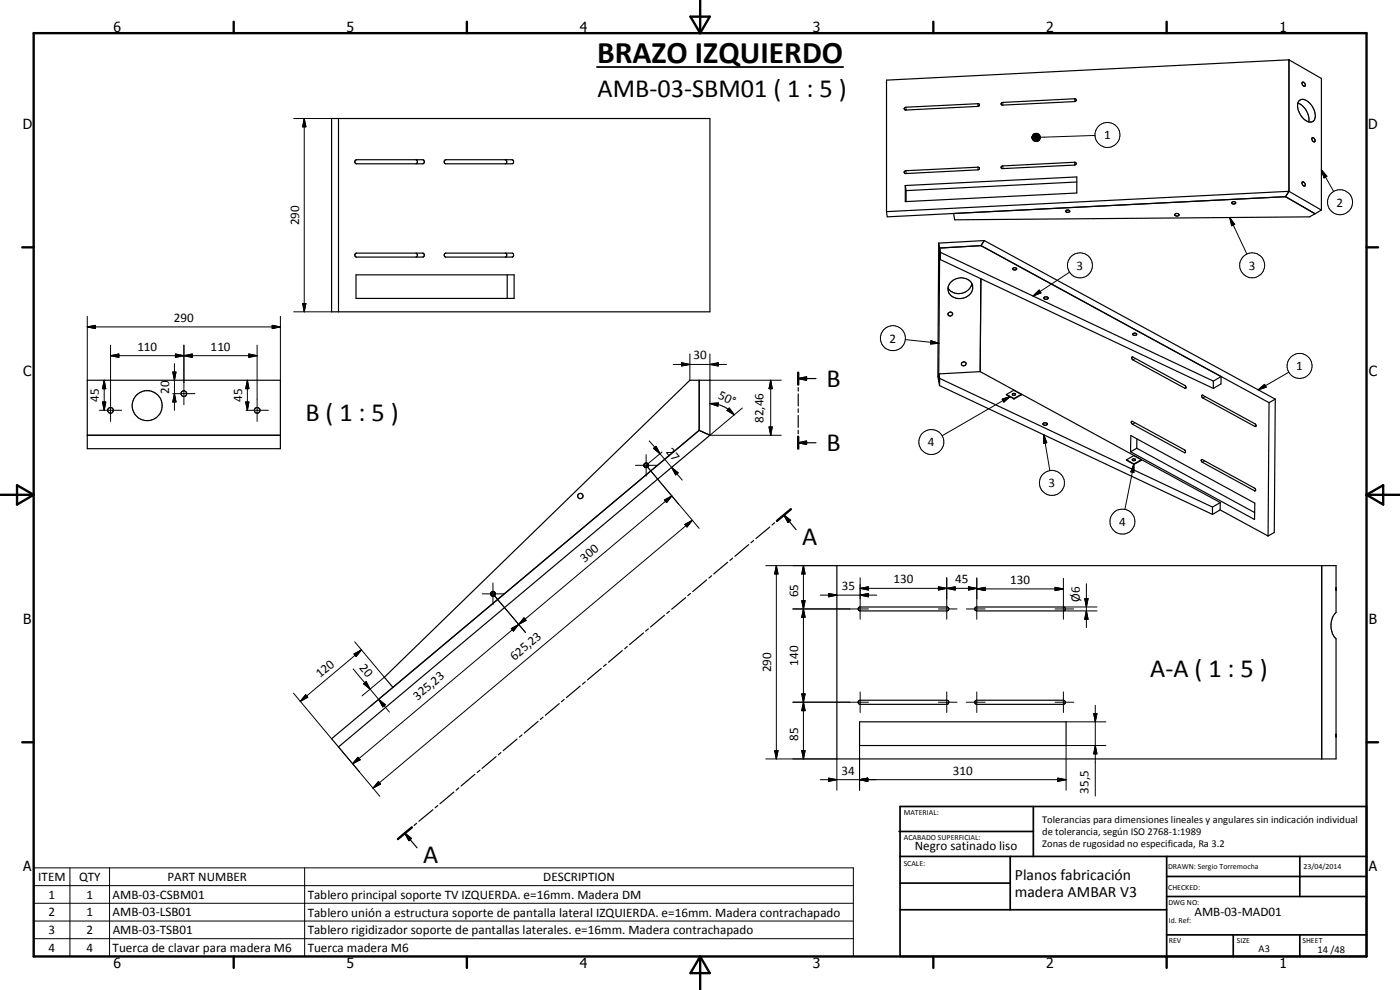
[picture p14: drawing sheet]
<svg xmlns="http://www.w3.org/2000/svg" width="420mm" height="297mm" viewBox="0 0 420 297" stroke-linecap="round" stroke-linejoin="round" font-family="sans-serif">
<defs><g id="words">
<text font-size="9.4" x="179.2" y="18.8">BRAZO IZQUIERDO</text>
<g font-size="7.9">
<text x="179.3" y="29.3">AMB-03-SBM01 ( 1 : 5 )</text>
<text x="248" y="116.1">B</text>
<text x="91.6" y="126.4">B ( 1 : 5 )</text>
<text x="248" y="135.3">B</text>
<text x="240.7" y="163.6">A</text>
<text x="345.2" y="203.1">A-A ( 1 : 5 )</text>
<text x="127" y="259">A</text>
</g>
<g font-size="4.7">
<text x="304.6" y="263.9">Planos fabricación</text>
<text x="304.6" y="269.3">madera AMBAR V3</text>
</g>
<g font-size="4.2">
<text x="34" y="9.6">6</text>
<text x="104" y="9.6">5</text>
<text x="174" y="9.6">4</text>
<text x="244" y="9.6">3</text>
<text x="314" y="9.6">2</text>
<text x="384" y="9.6">1</text>
<text x="6.8" y="38.7">D</text>
<text x="410.6" y="38.7">D</text>
<text x="7" y="112.9">C</text>
<text x="410.8" y="112.9">C</text>
<text x="7" y="187.1">B</text>
<text x="410.8" y="187.1">B</text>
<text x="7" y="261.4">A</text>
<text x="410.8" y="261.4">A</text>
<text x="34" y="290.4">6</text>
<text x="104" y="290.4">5</text>
<text x="174" y="290.4">4</text>
<text x="244" y="290.4">3</text>
<text x="314" y="290.4">2</text>
<text x="384" y="290.4">1</text>
</g>
<g font-size="3.9">
<text x="331.4" y="41.8">1</text>
<text x="401.1" y="62">2</text>
<text x="89.8" y="67.6" transform="rotate(-90 89.8 67.6)">290</text>
<text x="323.1" y="80.9">3</text>
<text x="374.8" y="80.9">3</text>
<text x="52.2" y="96.6">290</text>
<text x="41.2" y="105.2">110</text>
<text x="63.2" y="105.2">110</text>
<text x="208.1" y="107.8">30</text>
<text x="267" y="102.8">2</text>
<text x="389" y="111.1">1</text>
<text x="50.8" y="118.2" transform="rotate(-90 50.8 118.2)">20</text>
<text x="215.3" y="119.4" transform="rotate(25 215.3 119.4)">50°</text>
<text x="29.7" y="120.6" transform="rotate(-90 29.7 120.6)">45</text>
<text x="72.7" y="120.6" transform="rotate(-90 72.7 120.6)">45</text>
<text x="229.2" y="126.9" transform="rotate(-90 229.2 126.9)">82,46</text>
<text x="199.8" y="135.7" transform="rotate(50 199.8 135.7)">27</text>
<text x="278.5" y="133.9">4</text>
<text x="314.7" y="146.2">3</text>
<text x="335.9" y="157.8">4</text>
<text x="175.4" y="168.8" transform="rotate(-40 175.4 168.8)">300</text>
<text x="239.6" y="179.2" transform="rotate(-90 239.6 179.2)">65</text>
<text x="252.7" y="177">35</text>
<text x="268.2" y="175">130</text>
<text x="286.6" y="175">45</text>
<text x="303.1" y="175.2">130</text>
<text x="324.1" y="180.5" transform="rotate(-90 324.1 180.5)">Ø6</text>
<text x="96" y="203.5" transform="rotate(-40 96 203.5)">120</text>
<text x="107.7" y="200.3" transform="rotate(50 107.7 200.3)">20</text>
<text x="154.4" y="198.2" transform="rotate(-40 154.4 198.2)">625,23</text>
<text x="231.4" y="201.7" transform="rotate(-90 231.4 201.7)">290</text>
<text x="239.6" y="199.7" transform="rotate(-90 239.6 199.7)">140</text>
<text x="125.3" y="210.2" transform="rotate(-40 125.3 210.2)">325,23</text>
<text x="239.6" y="222.2" transform="rotate(-90 239.6 222.2)">85</text>
<text x="252.5" y="232.4">34</text>
<text x="285.9" y="232.4">310</text>
<text x="326.6" y="238.1" transform="rotate(-90 326.6 238.1)">35,5</text>
<text x="274.5" y="254.9">Negro satinado liso</text>
<text x="11.5" y="264.3">ITEM</text>
<text x="14.6" y="269.6">1</text>
<text x="23.7" y="264.3">QTY</text>
<text x="26" y="269.6">1</text>
<text x="33.8" y="269.7">AMB-03-CSBM01</text>
<text x="50.2" y="264.3">PART NUMBER</text>
<text x="92.4" y="269.7">Tablero principal soporte TV IZQUERDA. e=16mm. Madera DM</text>
<text x="163.1" y="264.3">DESCRIPTION</text>
<text x="14.6" y="275">2</text>
<text x="26" y="275">1</text>
<text x="33.8" y="275">AMB-03-LSB01</text>
<text x="92.4" y="275">Tablero unión a estructura soporte de pantalla lateral IZQUIERDA. e=16mm. Madera contrachapado</text>
<text x="358.5" y="275">AMB-03-MAD01</text>
<text x="14.6" y="280.3">3</text>
<text x="26" y="280.3">2</text>
<text x="33.8" y="280.3">AMB-03-TSB01</text>
<text x="92.4" y="280.3">Tablero rigidizador soporte de pantallas laterales. e=16mm. Madera contrachapado</text>
<text x="14.6" y="285.6">4</text>
<text x="26" y="285.6">4</text>
<text x="33.8" y="285.7">Tuerca de clavar para madera M6</text>
<text x="92.4" y="285.7">Tuerca madera M6</text>
</g>
<g font-size="3.1">
<text x="312.7" y="246.8">Tolerancias para dimensiones lineales y angulares sin indicación individual</text>
<text x="312.7" y="250.4">de tolerancia, según ISO 2768-1:1989</text>
<text x="312.7" y="254">Zonas de rugosidad no especificada, Ra 3.2</text>
<text x="377.7" y="285.6">A3</text>
<text x="395.4" y="285.9">14 /48</text>
</g>
<g font-size="2.4">
<text x="271.2" y="244.4">MATERIAL:</text>
<text x="271.3" y="252">ACABADO SUPERFICIAL:</text>
<text x="271.2" y="259.7">SCALE:</text>
<text x="350.6" y="260.8">DRAWN: Sergio Torremocha</text>
<text x="391.2" y="260.6">23/04/2014</text>
<text x="350.6" y="267">CHECKED:</text>
<text x="350.6" y="271.4">DWG NO:</text>
<text x="350.8" y="276.9">Id. Ref:</text>
<text x="350.8" y="282.8">REV</text>
<text x="371.2" y="282.9">SIZE</text>
<text x="390.9" y="282.9">SHEET</text>
</g>
</g></defs>
<g fill="none" stroke="#000" stroke-width=".35">
<path d="M386.8 17.9v39.5M386.8 17.9l9.8 5.6v39.5M386.8 17.9l-120.7 6.1v39.5M99.5 35.6h113.6v58h-113.6zM101.6 35.6v58M271.4 32.4l.5-.2 21.5-1.1 .6 .3-.6 .5-21.5 1.1-.5-.2zM300.5 30.9l.4-.2 21.6-1.1 .5 .4-.5 .5-21.6 1-.4-.1zM389.5 31a5.3 5.3 0 0 1 3.3 5.6M389.8 30.3a1.91 1.91 0 0 1 2.9 .3 4.8 4.8 0 0 1 1.6 5.6 2.2 2.2 0 0 1-3.2-.7 4.6 4.6 0 0 1-1.3-5.2zM390.9 24.7a.67 .67 0 0 1 .8 .4 .67 .67 0 0 1-.3 .8 .97 .97 0 0 1-.5-1.2zM106.6 48.2l.4-.3h19.9a.65 .65 0 0 1 .4 .6 .65 .65 0 0 1-.4 .6h-19.9l-.5-.4zM124.8 47.9a.64 .64 0 0 1 .5 .6 .64 .64 0 0 1-.5 .6"/>
<path d="M133.4 48.2l.4-.3h19.9a.65 .65 0 0 1 .4 .6 .65 .65 0 0 1-.4 .6h-19.9l-.4-.2zM151.6 47.9a.65 .65 0 0 1 .5 .6 .65 .65 0 0 1-.5 .6M271.4 51.5l.5-.3 21.5-1 .6 .3-.6 .5-21.5 1.1-.5-.2zM271.7 55.7l51.5-2.6v4.8l-51.5 2.6zM271.7 55.7l.2 1.5M271.9 57.2v3.3M300.5 50l.4-.2 21.6-1.1 .5 .3-.5 .5-21.6 1.1-.3-.1zM323.2 54.6l-51.3 2.6M385.8 59l8.9 5.1M385.8 59l-119.5 6.1-.2-1.6M386.8 57.4l-1 1.6M386.8 57.4l9.8 5.6"/>
<path d="M386.8 57.4l-120.7 6.1M390.9 54.6a.76 .76 0 0 1 .7 .4 .76 .76 0 0 1-.1 .8 .85 .85 0 0 1-.6-1.2zM393.8 41.3a.7 .7 0 0 1 .8 .5 .7 .7 0 0 1-.3 .8l-.1-.1a.86 .86 0 0 1-.4-1.2zM106.6 76.2l.4-.3h19.9l.3 .3 .1 .6-.3 .3h-20.2l-.3-.3zM124.8 75.9a.65 .65 0 0 1 .5 .6 .65 .65 0 0 1-.3 .6M133.4 76.2l.4-.3h19.9l.4 .3v.6l-.3 .3h-20.2l-.3-.3zM151.6 75.9a.66 .66 0 0 1 .5 .6 .66 .66 0 0 1-.3 .6M281.7 72.9l-.2 40 .2 1.5M281.7 72.9l.3 1.5M282 74.4l-.3 40M282 74.4l.3 1.3M282 74.4v2.2l.2 1.3"/>
<path d="M282.2 77.9l81.9 38.6M282.3 75.7l81.8 38.6M282.3 75.7l-.1 2.2M286.2 64.1l.3 1.9 106.5-.9 1.7-1M294.4 73.7l-12.4 .7M294.4 73.7l86.5 47.1M295.4 72.2l-1 1.5M295.4 72.2l-13.7 .7M295.4 72.2l87.3 47.6M320 63.1l.7-.1 .3 .3a.6 .6 0 0 1-.6 .4 .6 .6 0 0 1-.5-.5zM352.7 64.2a.68 .68 0 0 1 1.2 .4 .84 .84 0 0 1-1.4-.2zM369.7 60.7a.68 .68 0 0 1 1.2 .2 .61 .61 0 0 1-.7 .3 .61 .61 0 0 1-.5-.5z"/>
<path d="M396.6 63l-1.9 1.1M106.8 82.5h47.5v7h-47.5zM152.2 82.5v7M285.4 84.7a3.9 3.9 0 0 1 6.5 1 3.9 3.9 0 0 1-2.1 3.6 3.9 3.9 0 0 1-4.1-.4 2.76 2.76 0 0 1-.3-4.2zM291.7 85a4 4 0 0 1-3.2 3 4 4 0 0 1-4-1.6M294.4 83.7l-.2 27.8M304.1 80.4a.62 .62 0 0 1 1 .4 .62 .62 0 0 1-.7 .2 .62 .62 0 0 1-.4-.5zM313.3 89.3l.3-.2 .9 .2a.65 .65 0 0 1-.6 .5 .65 .65 0 0 1-.6-.5zM26.2 114.1h57.9v20.5h-57.9zM209.8 114.1v15M239.6 113.6l2.5-.5v1zM239.6 111.8v3.6"/>
<path d="M239.6 116.3v1M239.6 118.2v3.6M239.6 113.6h5.3M281.7 114.4l.3 1.3M281.8 112.2l.2 1.3M281.8 112.2l-.1 2.2M282 115.7l81.9 38.6M282 113.5l81.9 38.6M282 113.5v2.2M294.2 111.5l72 39.3M294.2 111.5l-12.4 .7M302 118.4l2.3 1.1"/>
<path d="M302 118.4v.1M302.7 118.8l1.5 .8M303.9 118.2a.48 .48 0 0 1 .5-.2 .48 .48 0 0 1 .3 .5 .48 .48 0 0 1-.5 .1 .48 .48 0 0 1-.3-.4zM304.3 119.5v.2M306.4 118.5l-1.5 .9M306.5 118.3l-2.2 1.2M306.5 118.3v.1M306.5 118.3l-2.3-1.2-2.2 1.3M339.8 107.1l15.8 8.6a.43 .43 0 0 1 .3 .4 .43 .43 0 0 1-.3 .4l-15.6-8.5-.3-.4zM340 100.1a.67 .67 0 0 1 1.2 .3l-.8 .2-.4-.1zM360.7 118.6l.2-.1 15.7 8.6a.4 .4 0 0 1 .4 .4 .4 .4 0 0 1-.4 .4l-15.6-8.5-.3-.4zM364.1 114.3l2.4-1.3-.1 2.2-2.3 1.3"/>
<path d="M364.1 114.3v2.2M382.7 119.8l-.3 40-1.8 1M382.7 119.8l-1.8 1M26.2 130.6h57.9M209.8 129.1l3.3 1.5M209.8 129.1l-110.3 92.6 2.1 2.4 111.5-93.5M213.1 130.6v-16.5h-6.1l-91.7 89.1 2.6 3M239.6 132.8l2.5-.5v1zM239.6 122.7v1M239.6 124.6v3.6M239.6 129.1v1M239.6 131v3.6"/>
<path d="M239.6 132.8h5.3M313 127.1a.78 .78 0 0 1 1.3 .2 .75 .75 0 0 1-1.3-.2zM338.1 138l2.2 1.2M338.1 138v.1M338.7 138.4l1.5 .9M339.4 130.7l37.2 20.3-.1 4.9-37.2-20.3zM339.5 126.5l.4-.1 15.6 8.6a.43 .43 0 0 1 .3 .4 .43 .43 0 0 1-.3 .4l-15.6-8.5-.4-.4zM339.8 137.9a.56 .56 0 0 1 1 .1l-.7 .2zM340.3 139.2v.2M341.2 134.5l35.3 19.3M341.2 134.5l-1.9 1.1M341.2 131.7v2.8"/>
<path d="M342.4 138.2l-1.5 .8M342.5 137.9l-2.2 1.3M342.5 137.9v.2M342.5 137.9l-2.2-1.2-2.2 1.3M360.5 138l.4-.1 15.6 8.5a.4 .4 0 0 1 .4 .4 .4 .4 0 0 1-.4 .4l-15.6-8.5-.4-.4zM380.9 120.8l-.3 40M231 158.1l-4.1 3.5M232.5 156.8l-.8 .7M235.3 154.6l2 1.5-.8 .7zM235.3 154.6l3.6 4.3M237.4 152.8l-4.2 3.5M363.9 152.1v2.2"/>
<path d="M366.2 153l-2.3 1.3M366.2 153l14.4 7.8M366.2 150.8v2.2M366.2 150.8l-2.3 1.3M205.8 179.3l-4.2 3.5M207.2 178.1l-.8 .6M212.1 174l-4.2 3.5M213.6 172.8l-.8 .6M218.4 168.7l-4.2 3.5M219.9 167.5l-.8 .6M224.7 163.4l-4.2 3.5M226.2 162.2l-.8 .7"/>
<path d="M251.2 169.7h149.8v14.1a5.9 5.9 0 0 0 0 7.9v36h-149.8zM396.7 169.7v58M401 176.3v.9M181.9 199.3l-.8 .6M186.8 195.2l-4.2 3.5M188.2 194l-.7 .6M193.1 189.9l-4.2 3.5M194.6 188.7l-.9 .7M199.4 184.6l-4.2 3.5M200.9 183.4l-.8 .7M257.6 182.4l.4-.3h26.3a.6 .6 0 0 1 .5 .7 .6 .6 0 0 1-.7 .5h-26l-.5-.3zM292.6 182.4l.3-.3h26.4l.4 .4v.4l-.6 .4h-26l-.5-.3z"/>
<path d="M161.5 216.5l-4.2 3.5M163 215.2l-.8 .7M167.8 211.1l-4.2 3.5M169.3 209.9l-.8 .7M174.1 205.8l-4.1 3.5M175.6 204.6l-.8 .7M180.5 200.5l-4.2 3.5M257.6 210.4l.5-.3h26a.61 .61 0 0 1 .7 .6 .61 .61 0 0 1-.7 .6h-26l-.5-.2zM258 216.6h61.9v7.1h-61.9zM292.6 210.4l.5-.3h26a.61 .61 0 0 1 .7 .6 .61 .61 0 0 1-.7 .6h-26l-.5-.2zM136.2 237.7l-4.2 3.5M137.7 236.4l-.8 .7"/>
<path d="M142.5 232.3l-4.1 3.5M144 231.1l-.8 .7M148.9 227l-4.2 3.5M150.3 225.8l-.7 .7M155.2 221.7l-4.2 3.5M156.7 220.5l-.8 .6M401 220.3v.8M121.5 250l2 1.6-.8 .6zM121.5 250l3.7 4.4M123.6 248.2l-4.2 3.6M125 247l-.8 .7M129.9 243l-4.2 3.4"/>
<path d="M131.4 241.7l-.8 .7"/>
<circle cx="285.1" cy="94.2" r=".64"/>
<circle cx="55.2" cy="118.1" r=".85"/>
<circle cx="289.2" cy="109.2" r=".64"/>
<circle cx="33.2" cy="123.1" r=".85"/>
<circle cx="44.2" cy="121.7" r="4.5"/>
<circle cx="77.2" cy="123.1" r=".85"/>
<circle cx="193.9" cy="139.6" r=".6"/>
<circle cx="193.9" cy="139.6" r=".73"/>
<circle cx="174.2" cy="148.8" r=".81"/>
<circle cx="148" cy="178.2" r=".74"/>
<circle cx="148" cy="178.2" r=".58"/>
</g>
<g fill="none" stroke="#000" stroke-width=".3">
<path d="M88.1 35.6h11.4M91.3 35.6l.5 2.5h-1zM91.3 35.6v58M271.9 32.2l.1 .8M293.4 31.1l.2 .8M300.9 30.7l.1 .8M322.5 29.6l.1 .8M271.9 51.2l.1 .9M293.4 50.2l.2 .8M300.9 49.8l.1 .8M309.7 41.3l.2 .5zM309.7 41.3l.3 .7z"/>
<path d="M309.7 41.3l.5 .9zM309.7 41.3l.7 1zM309.7 41.3l1 1.2zM309.7 41.3l1.3 1.2h-.3zM309.7 41.3l1.5 1.2h-.2zM309.7 41.3l1.8 1.1-.3 .1zM309.7 41.3l2 .9-.2 .2zM309.7 41.3l2.2 .7-.2 .2zM309.7 41.3l2.4 .5-.2 .2zM309.7 41.3l2.5 .3-.1 .2zM309.7 41.3h2.5v.3zM309.7 41.3l2.5-.2v.2z"/>
<path d="M309.7 41.3l2.5-.5v.3zM309.7 41.3l2.3-.7 .2 .2zM309.7 41.3l2.2-1 .1 .3zM309.7 41.3l1.9-1.1 .3 .1zM309.7 41.3l1.7-1.3 .2 .2zM309.7 41.3l1.4-1.3h.3zM309.7 41.4h2.5M309.8 41l-.1 .3zM309.8 40.8l-.1 .5zM310 40.5l.2-.2-.5 1zM310 40.5l-.3 .8zM310.2 40.3l.1-.2-.6 1.2z"/>
<path d="M310.3 40.1l.3-.1-.9 1.3zM310.6 40h.3l-1.2 1.3zM310.9 40h.2l-1.4 1.3zM322.5 48.7l.1 .8M328.6 40.6l-18.9 .6M396.6 51l1.6 1.9-.8 .5zM396.6 51l3.7 6.4M369.1 65.3l1.4 2-.9 .4zM369.1 65.3l5.1 10.9M26.2 98.1l2.4-.5v1zM26.2 98.1h57.9M26.2 94.9v19.2"/>
<path d="M81.7 97.6l2.4 .5-2.4 .5zM84.1 94.9v19.2M88.1 93.6h11.4M90.8 91.1h1l-.5 2.5zM310 88.8l1.9-1.8 .5 .9zM321 81.7l-11 7.1M31.3 114.1l.4 2.5h-.9zM31.3 114.1v9M33.2 106.7l2.5-.5v1zM33.2 103.5v22.9M33.2 106.7h44M51.8 111.6h1l-.4 2.5z"/>
<path d="M51.8 118.1h6.7M52.4 118.1l.4 2.5h-1zM52.4 109.1v14M52.7 106.2l2.5 .5-2.5 .5zM55.2 106.7l2.5-.5v1zM55.2 103.5v18M74.2 114.1l.5 2.5h-1zM74.2 114.1v9M74.7 106.2l2.5 .5-2.5 .5zM77.2 103.5v22.9M202 109.3h16M204.5 108.8l2.5 .5-2.5 .5z"/>
<path d="M207 106.2v7.9M213.1 109.3l2.4-.5v1zM213.1 106.2v7.9h21.4M231.3 114.1l.5 2.5h-1zM231.3 114.1v16.5M271.7 101.9l10.1 1.1M279.4 102.2l2.4 .8-2.5 .2zM300.8 119.8l2.4-.8-1.9 1.6zM302 118.5l.7 .3M303.2 119l-20.4 11.7M304.9 119.4l-.7 .2M306.5 118.4l-.1 .1"/>
<path d="M340.7 107.6l-.7 .4M355.9 116.2l-.3 .3M361.7 119l-.7 .4M377.6 117l1.9-1.7 .5 .9zM386.8 111.7l-9.2 5.3M29.8 123.1h6.7M30.8 120.6h.9l-.4 2.5zM73.7 120.6h1l-.5 2.5zM73.8 123.1h6.7M190.7 139.6h6.4M193.9 136.4v6.4M194.8 132.3l3.3 3.8"/>
<path d="M196.1 134.5l.8-.6 1.2 2.2zM198.1 136.1l3.5 4.2M198.7 135.6l-4.7 3.9M213.1 121.1l2.5-.2-.1 1zM213.1 121.1a9.5 9.5 0 0 1 7.3 3.4M218.9 122.4l1.5 2.1-2.2-1.4zM222.8 122.4l-9.7 8.2h21.4M230.8 128.1h1l-.5 2.5zM313.3 130.5l.8 2.3-.9 .2zM313.3 130.5l1.8 10.7M338.1 138.1l.6 .3M340.3 139.2v2.6l-.9-.2z"/>
<path d="M340.3 139.2l-2.7 13.6M340.6 126.9l-.7 .4M340.9 139l-.7 .3M342.5 138.1l-.1 .1M355.8 135.6l-.3 .2M361.6 138.3l-.7 .4M377 127.7l-.4 .2M199.4 150l2.2-1.2-1.5 2zM201.6 140.3l1.9 1.6-.7 .6zM201.6 140.3l3.2 3.8M201.6 148.8l-46 38.6M203.7 151.3l-9.7-11.6 15.8 18.8"/>
<path d="M205.5 157.4l2.3-1.3-1.6 2zM207.8 156.1l-95.8 80.4M376.8 147.1l-.3 .1M144.7 178.2h6.5M147.9 174.9v6.5M148 178.3l9.7 11.5M229.8 169.7h21.4M233 169.7l.5 2.5h-1zM233 169.7v58M241.1 169.7l.5 2.5h-1zM241.1 169.7v58M246.2 178.6h16.9"/>
<path d="M248.7 178.1l2.5 .5-2.5 .5zM258.1 178.6l2.5-.5v1zM258.1 176.5l2.5-.4v.9zM258.1 173.4v12.4M258.1 176.5h35M281.6 176.1l2.5 .4-2.5 .5zM284.1 176.5l2.6-.4v.9zM284.1 173.4v12.4M290.6 176.1l2.5 .4-2.5 .5zM293.1 176.7l2.5-.5v1zM293.1 173.4v12.4M293.1 176.7h26"/>
<path d="M316.6 176.2l2.5 .5-2.5 .5zM319.1 173.5v12.3M325.5 179.6h1l-.5 2.5zM326 175.1v13.2M106.2 196.2l2.3-1.2-1.6 2zM106.5 192.6l8.8 10.6-6.6 5.6M108.5 195l-18.4 15.4M153.4 188.6l2.2-1.2-1.5 2zM155.6 187.4l-49.8 41.8M157.3 185.4l.6 .7-2.3 1.3zM237.9 182.7h22.7M240.6 180.2h1l-.5 2.5z"/>
<path d="M240.6 180.2h1l-1 5h1zM241.1 182.7l.5 2.5h-1zM281.6 182.7h5.6M290 182.7h5.6M316.6 182.7h5.6M319.2 182.1h10M319.2 183.3h10M326 183.3l.5 2.5h-1zM88.1 208l11.4 13.7M91.7 208.4l.7 .8-2.3 1.2zM106 200.7l5.1 6.1M109.1 205.1l.8-.6 1.2 2.3z"/>
<path d="M111.1 206.8l2.6 3M113.7 209.8l1.9 1.7-.7 .6zM113.7 209.8l3.2 3.9M117.9 206.2l-6.7 5.7M237.9 210.7h22.7M240.6 208.2h1l-.5 2.5zM240.6 208.2l1 5h-1l1-5zM241.1 210.7l.5 2.5h-1zM258.1 207.6v6.2M281.6 210.7h5.6M284.1 207.6v6.2M290 210.7h5.6"/>
<path d="M293.1 207.6v6.2M316.6 210.7h5.6M319.1 207.6v6.2M319.9 216.6h12M328.2 214.1h1l-.5 2.5zM328.7 211.6v27.2M101.6 224.1l12.4 14.8M107.4 227.2l.7 .8-2.3 1.2zM113.6 234.5l.6 .7-2.2 1.3zM229.8 227.7h21.4v9.4M232.5 225.2h1l-.5 2.5zM240.6 225.2h1l-.5 2.5z"/>
<path d="M246.2 233.9h73.7M248.7 233.5l2.5 .4-2.5 .5zM258 233.9l2.4-.4v.9zM258 223.7v13.4M317.4 233.5l2.5 .4-2.5 .5zM328.7 223.7l.5 2.5h-1zM331.9 223.7h-12v13.4M10.1 260.4h246v26.6h-246zM10.1 265.7h246M10.1 271h246M10.1 276.4h246M21 260.4v26.6"/>
<path d="M32.9 260.4v26.6M91.4 260.4v26.6M10.1 281.6h246"/>
<circle cx="332.4" cy="40.5" r="3.8"/>
<circle cx="324.1" cy="79.6" r="3.8"/>
<circle cx="375.8" cy="79.6" r="3.7"/>
<circle cx="402.1" cy="60.7" r="3.8"/>
<circle cx="268" cy="101.5" r="3.7"/>
<circle cx="390" cy="109.8" r="3.7"/>
<circle cx="279.5" cy="132.6" r="3.8"/>
<circle cx="315.7" cy="144.9" r="3.8"/>
<circle cx="336.8" cy="156.5" r="3.7"/>
</g>
<g fill="none" stroke="#000" stroke-width=".71">
<path d="M10.1 9.9h400v277.1h-400zM70.1 6.5v3.4M140.1 6.5v3.4M207.2 5h5.8l-2.9 4.9zM210.1 0v9.9M280.1 6.5v3.4M350.1 6.5v3.4M6.7 74.2h3.4M410.1 74.2h3.5M239.6 111.8v3.6M239.6 131v3.6M.1 148.5h10"/>
<path d="M5.1 145.6l5 2.9-5 2.9zM237.4 152.8l-4.2 3.5M410.1 148.5h10M410.1 148.5l5-2.9v5.8zM6.7 222.7h3.4M410.1 222.7h3.5M123.6 248.2l-4.2 3.6M70.1 287v3.4M140.1 287v3.4M210.1 287v10M210.1 287l2.9 5h-5.8zM280.1 287v3.4"/>
<path d="M350.1 287v3.4"/>
</g>
<g fill="none" stroke="#000" stroke-width=".51">
<path d="M269.8 249.5h40.3M270.1 242h140v45h-140zM270.1 257h140M303.2 257v16M310.1 242v15M350.1 257v30M390.1 257v12M270.1 265h33.1M270.1 273h80M350.1 269h60M350.1 263h60M350.1 280.5h60"/>
<path d="M370.1 280.5v6.5M390.1 280.5v6.5"/>
</g>
<g fill="#000">
<path d="M91.3 35.6l.5 2.5h-1zM309.7 41.3l.2 .5zM309.7 41.3l.3 .7zM309.7 41.3l.5 .9zM309.7 41.3l.7 1zM309.7 41.3l1 1.2zM309.7 41.3l1.3 1.2h-.3zM309.7 41.3l1.5 1.2h-.2zM309.7 41.3l1.8 1.1-.3 .1zM309.7 41.3l2 .9-.2 .2zM309.7 41.3l2.2 .7-.2 .2zM309.7 41.3l2.4 .5-.2 .2z"/>
<path d="M309.7 41.3l2.5 .3-.1 .2zM309.7 41.3l2.5-.5v.3zM309.7 41.3l2.3-.7 .2 .2zM309.7 41.3l2.2-1 .1 .3zM309.7 41.3l1.9-1.1 .3 .1zM309.7 41.3l1.7-1.3 .2 .2zM309.7 41.3l1.4-1.3h.3zM310.9 40h.2l-1.4 1.3zM310.6 40h.3l-1.2 1.3zM310.3 40.1l.3-.1-.9 1.3zM310.2 40.3l.1-.2-.6 1.2zM310 40.5l.2-.2-.5 1z"/>
<path d="M310 40.5l-.3 .8zM309.8 40.8l-.1 .5zM309.8 41l-.1 .3zM396.6 51l1.6 1.9-.8 .5zM369.1 65.3l1.4 2-.9 .4zM26.2 98.1l2.4-.5v1zM81.7 97.6l2.4 .5-2.4 .5zM90.8 91.1h1l-.5 2.5zM310 88.8l1.9-1.8 .5 .9zM31.3 114.1l.4 2.5h-.9zM33.2 106.7l2.5-.5v1zM51.8 111.6h1l-.4 2.5z"/>
<path d="M52.7 106.2l2.5 .5-2.5 .5zM55.2 106.7l2.5-.5v1zM74.7 106.2l2.5 .5-2.5 .5zM74.2 114.1l.5 2.5h-1zM204.5 108.8l2.5 .5-2.5 .5zM213.1 109.3l2.4-.5v1zM231.3 114.1l.5 2.5h-1zM239.6 113.6l2.5-.5v1zM279.4 102.2l2.4 .8-2.5 .2zM377.6 117l1.9-1.7 .5 .9zM30.8 120.6h.9l-.4 2.5zM52.4 118.1l.4 2.5h-1z"/>
<path d="M73.7 120.6h1l-.5 2.5zM196.1 134.5l.8-.6 1.2 2.2zM213.1 121.1l2.5-.2-.1 1zM218.9 122.4l1.5 2.1-2.2-1.4zM230.8 128.1h1l-.5 2.5zM239.6 132.8l2.5-.5v1zM300.8 119.8l2.4-.8-1.9 1.6zM313.3 130.5l.8 2.3-.9 .2zM199.4 150l2.2-1.2-1.5 2zM201.6 140.3l1.9 1.6-.7 .6zM205.5 157.4l2.3-1.3-1.6 2zM235.3 154.6l2 1.5-.8 .7z"/>
<path d="M340.3 139.2v2.6l-.9-.2zM233 169.7l.5 2.5h-1zM241.1 169.7l.5 2.5h-1zM248.7 178.1l2.5 .5-2.5 .5zM258.1 178.6l2.5-.5v1zM258.1 176.5l2.5-.4v.9zM281.6 176.1l2.5 .4-2.5 .5zM284.1 176.5l2.6-.4v.9zM290.6 176.1l2.5 .4-2.5 .5zM293.1 176.7l2.5-.5v1zM316.6 176.2l2.5 .5-2.5 .5zM325.5 179.6h1l-.5 2.5z"/>
<path d="M106.2 196.2l2.3-1.2-1.6 2zM153.4 188.6l2.2-1.2-1.5 2zM157.3 185.4l.6 .7-2.3 1.3zM240.6 180.2h1l-.5 2.5zM241.1 182.7l.5 2.5h-1zM326 183.3l.5 2.5h-1zM91.7 208.4l.7 .8-2.3 1.2zM109.1 205.1l.8-.6 1.2 2.3zM113.7 209.8l1.9 1.7-.7 .6zM240.6 208.2h1l-.5 2.5zM241.1 210.7l.5 2.5h-1zM328.2 214.1h1l-.5 2.5z"/>
<path d="M107.4 227.2l.7 .8-2.3 1.2zM113.6 234.5l.6 .7-2.2 1.3zM232.5 225.2h1l-.5 2.5zM240.6 225.2h1l-.5 2.5zM248.7 233.5l2.5 .4-2.5 .5zM258 233.9l2.4-.4v.9zM317.4 233.5l2.5 .4-2.5 .5zM328.7 223.7l.5 2.5h-1zM121.5 250l2 1.6-.8 .6z"/>
</g>
<path d="M179.1 20.1h74" fill="none" stroke="#000" stroke-width=".53"/>
<use href="#words"/>
</svg>
